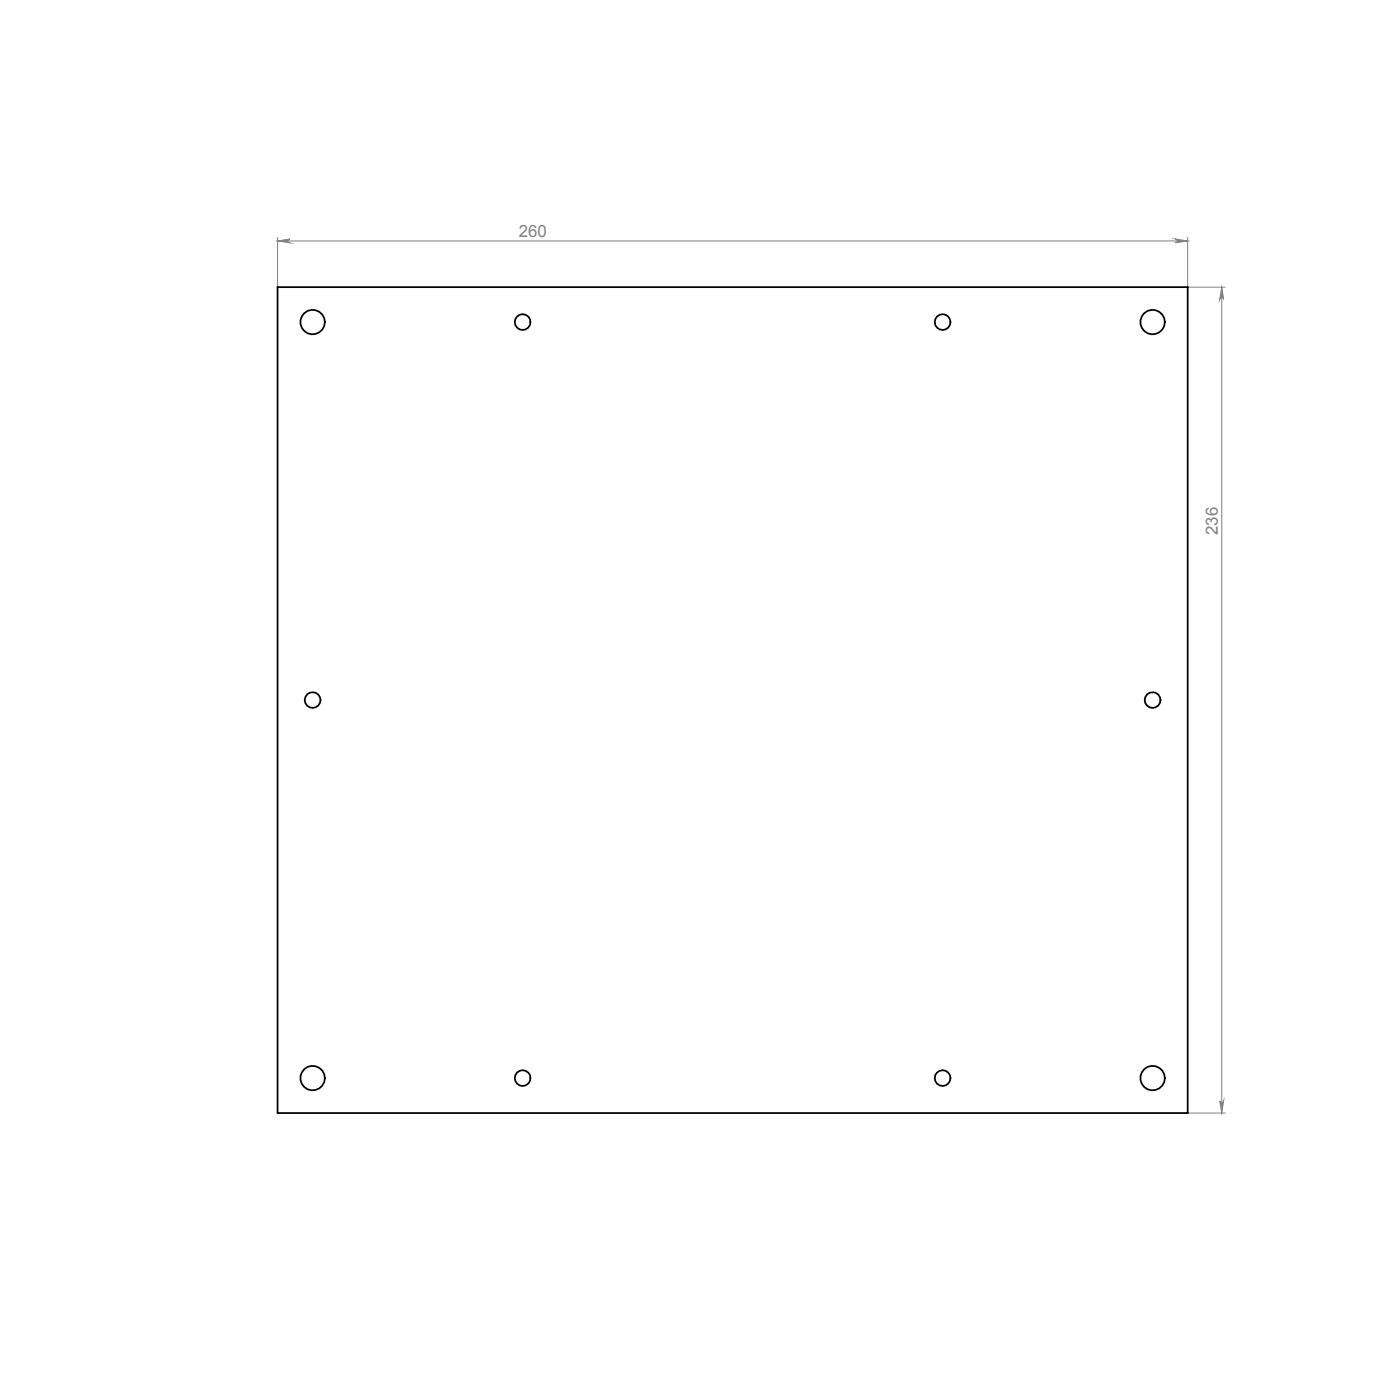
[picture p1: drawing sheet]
<svg xmlns="http://www.w3.org/2000/svg" width="400mm" height="400mm" viewBox="0 0 400 400" stroke-linecap="round" stroke-linejoin="round" font-family="sans-serif">
<defs><g id="words">
<g font-size="4.8" fill="#808080">
<text x="148.2" y="67.7">260</text>
<text x="348" y="152.9" transform="rotate(-90 348 152.9)">236</text>
</g>
</g></defs>
<path d="M79.3 68.8l3.5-.5a.55 .55 0 0 0-.5 .5 .55 .55 0 0 0 .5 .6zM79.3 67.8v14.2M79.3 68.8h260M335.8 68.3l3.5 .5-3.5 .6a.55 .55 0 0 0 .5-.6 .55 .55 0 0 0-.5-.5zM339.3 67.8v14.2M339.3 82h10.8M349.1 82l.5 3.5a.55 .55 0 0 0-.5-.5 .55 .55 0 0 0-.6 .5zM349.1 82v236M339.3 318h10.8M348.5 314.5a.55 .55 0 0 0 .6 .5 .55 .55 0 0 0 .5-.5l-.5 3.5z" fill="none" stroke="#808080" stroke-width=".29"/>
<g fill="#808080">
<path d="M335.8 68.3l3.5 .5-3.5 .6a.55 .55 0 0 0 .5-.6 .55 .55 0 0 0-.5-.5zM79.3 68.8l3.5-.5a.55 .55 0 0 0-.5 .5 .55 .55 0 0 0 .5 .6z"/>
<path d="M348.5 314.5a.55 .55 0 0 0 .6 .5 .55 .55 0 0 0 .5-.5l-.5 3.5zM349.1 82l.5 3.5a.55 .55 0 0 0-.5-.5 .55 .55 0 0 0-.6 .5z"/>
</g>
<g fill="none" stroke="#000" stroke-width=".5">
<path d="M79.3 82h260v236h-260z"/>
<circle cx="89.3" cy="92" r="3.5"/>
<circle cx="149.3" cy="92" r="2.24"/>
<circle cx="269.3" cy="92" r="2.25"/>
<circle cx="329.3" cy="92" r="3.5"/>
<circle cx="89.3" cy="200" r="2.25"/>
<circle cx="329.3" cy="200" r="2.25"/>
<circle cx="89.3" cy="308" r="3.5"/>
<circle cx="149.3" cy="308" r="2.24"/>
<circle cx="269.3" cy="308" r="2.25"/>
<circle cx="329.3" cy="308" r="3.5"/>
</g>
<use href="#words"/>
</svg>
